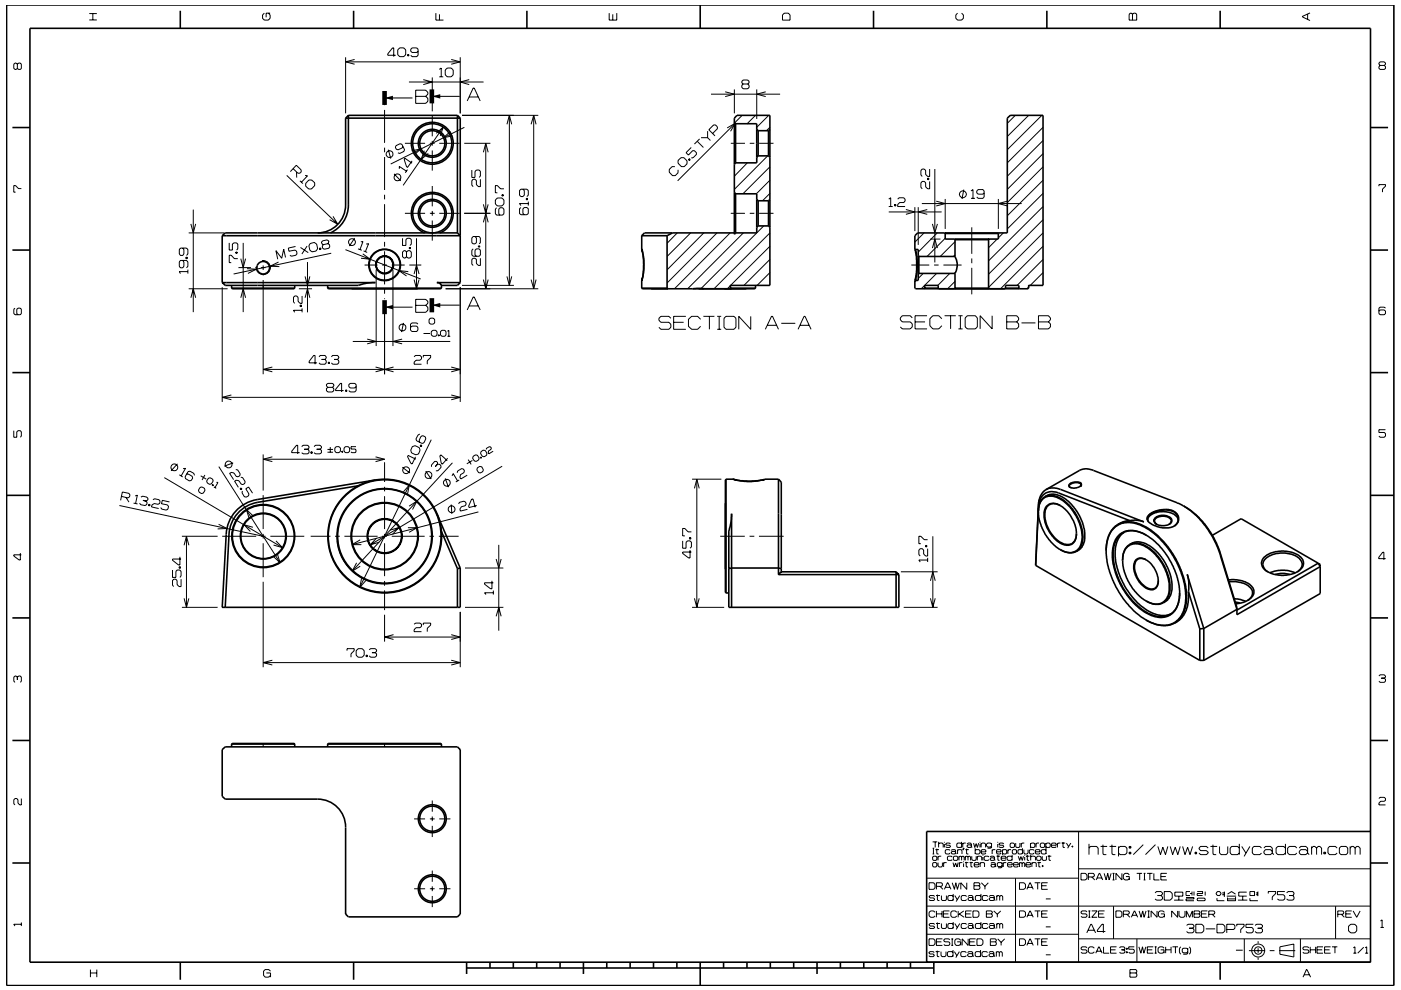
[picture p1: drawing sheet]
<svg xmlns="http://www.w3.org/2000/svg" width="297mm" height="210mm" viewBox="0 0 297 210" stroke-linecap="round" stroke-linejoin="round" font-family="sans-serif">
<g fill="none" stroke="#000" stroke-width=".21">
<path d="M3.7 13.6l-.3-.2h-.2l-.3 .2v.9l.3 .2 .5-.2M3.7 13.6l.2-.2h.4l.2 .2v.9l-.2 .2h-.4l-.2-.2M3.7 13.6v.9M18.9 4.2h1.6M18.9 2.9h1.6M19.7 2.9v1.3M56 2.8l-.3 .4v.7l.3 .4h.9l.4-.4v-.7l-.4-.4M57.3 2.8h-.9v.9M73.3 12.1v11.9M73.3 13.1h24.3M75.2 12.6l-1.9 .5 1.9 .5M83.9 11.7h-1.7v-.3l1-1.2h.3v1.8"/>
<path d="M84.7 10.2h.9l.4 .4v1l-.4 .4h-.9l-.4-.4v-1zM86.4 11.6h.3v.2h-.3zM86.6 11.6v.2M86.7 17.4h15.8M88.1 19.1h2.2l.4 .5v.4l-.4 .4 .4 .5v.6l-.4 .4h-2.2zM88.6 10.9l-.2 .2h-1l-.3-.2v-.4l.3-.3h1l.2 .3v1.2l-.2 .3h-1l-.3-.3M89.7 16.9l1.9 .5-1.9 .5M91.7 16.4v7.2M92.4 2.8v1.5h1.6M93.1 14.7l.5-.3v1.9M93.1 16.3h.9M93.2 3v1.3"/>
<path d="M94.4 14.8l.4-.4h.9l.4 .4v1.1l-.4 .4h-.9l-.4-.4zM95.7 12.6l1.9 .5-1.9 .5M97.6 12.1v11.9M99.5 16.9l-1.9 .5 1.9 .5M129.2 2.8v1.5h1.6v-1.5M129.9 3v1.3M150.7 20h14.7M153.8 19.5l1.9 .5-1.9 .5M155.7 19v5M157.6 17.8l-.3-.2v-.3l.3-.3h.9l.3 .3v.3l-.3 .2M157.6 17.8l-.3 .3v.4l.3 .3h.9l.3-.3v-.4l-.3-.3M157.6 17.8h.9"/>
<path d="M160.4 19v6.2M162.3 19.5l-1.9 .5 1.9 .5M166.3 2.8h.8l.4 .4v1.1h-1.6v-1.1zM203 2.8l-.4 .4v.7l.4 .4h.9l.4-.4v-.7l-.4-.4M239.6 2.8h.3l.2 .2 .3-.2h.3l.3 .2v1.3h-1.6v-1.3zM240.1 3v1.3M277.2 3v1.1M277.7 2.7l-1.6 .8v.1l1.6 .8M292.6 13.9l-.2-.3v-.2l.2-.3h.9l.2 .3v.2l-.2 .3M292.6 13.9l-.2 .2v.4l.2 .2h.9l.2-.2v-.4l-.2-.2M292.6 13.9h.9M60.8 37.2l10.8 10.4"/>
<path d="M62.1 35.8l1.1 .9h.4l.3-.3-.1-.4-1-.9-1.2 1.3M62.9 36.5v1.2M63.6 38.4l.6 .5M64.7 37.2l.5 .1-1.3 1.3M65.5 38.2h.6l.6 .6v.6l-.7 .7h-.6l-.6-.6v-.6zM81.5 20.2v.1M81.5 21.3v1M81.5 23.3v7M81.5 31.3v1M81.5 33.3v7M81.5 20.8h6M82.3 31.7l.5 1.9"/>
<path d="M83.6 36.9l1.4 1.5M84.7 35.8v-.5l1.5 1M85.4 31l-.1 .4-.9 .4-.4-.1-.2-.4 .1-.4 .9-.4 .4 .1 .6 1.1-.2 .4-.9 .4-.3-.1M85.9 30.4h4.2M86.4 36l-.5 .7M87.3 32l1.9-.4-1.4 1.3M87.4 34.1l-1 1.4-.2-.2-.5-1.5 .1-.2 1.6 1M88.1 20.4h2.2M90 32l-.7 1.8 1.5-1.3M91.1 30.4h1.1M91.6 20.4h5.9M91.7 24.6v4.3"/>
<path d="M91.7 29.9v1M91.7 31.9v4.3M91.7 39.5v4.3M92.5 28.3l1.5-1.3-.7 1.8M93.1 30.4h4.3M94 27l-8.5 12.3M95.5 27.9l-1.5 1.3 2-.4M98 24.5h16.1M98.4 30.4h5.6M98.5 27l-15.7 7.8M99.1 21.4l1.2-2.7h.2l1.3 2.7M99.5 20.6h1.9"/>
<path d="M100 36.1v1.5h.7v-1.2l.3-.3h.6l.3 .3v.9l-.3 .3M101.9 38v1.6h-.5l-.4-.4v-.9l-.3-.3h-.4l-.3 .3v1l.3 .3M102.5 32.3l.5-1.9 .5 1.9M103 30.4v30.8M107.5 26.4l.5-1.9 .5 1.9M108 24.5v36M112.6 26.4l.6-1.9 .5 1.9M113.2 24.5v36.7M143.1 35.3h-.6l-.6 .6v.6l.7 .7h.6l.6-.5v-.7M143.8 34l.6-.6h.6l.7 .7v.6l-.6 .6h-.6l-.7-.7zM146 33.7l.3 .2M146.2 33.7l.1 .2-.1 .2-.2-.2z"/>
<path d="M146.6 31.3l-1.1 1.1 .5 .5 .9-.9h.3l.5 .4v.4l-.8 .7h-.3M147.8 30l1.3 1.3M148.3 29.5l-1.1 1.1M148.6 29.2h1.4M150 27.8v1.4M150 29.2l.6 .6M151.1 28.3l1-1v-.4l-.4-.4h-.4l-1 1 1.3 1.3M154.2 27.1l1.7-.9-1 1.7M154.9 30.4h3M155.9 26.2l-12.2 12.1M157.3 24.5l-1.5 1.5M158.5 34.5l-2.8 2.9"/>
<path d="M159 30.4h.9M160.2 24.5l-1.8 1.7M160.9 30.4h3.1M162.8 33.1l-7.1 7.1M163 24.5l-2.6 2.5M163.2 35.4l-5.7 5.7M163.2 27l-.7 .7M163.2 38.2l-2.8 2.9M196.7 37.8h.2v.3h-.2zM196.7 38h.2M197.1 38.5v1.5h-.4l-.4-.4v-.8l-.3-.3h-.5l-.3 .3v1l.3 .2M197.1 35.9v1.5h-.4l-.4-.4v-.9l-.3-.2h-.5l-.3 .2v1l.3 .3"/>
<path d="M198.2 35.8v19.9M215.3 24.5l-1.7 1.7M218.1 24.5l-4.5 4.4M220.9 24.5l-7.3 7.2M221.1 38.2l-7.5 7.6M221.1 35.4l-7.5 7.6M221.1 32.6l-7.5 7.6M221.1 29.8l-7.5 7.6M221.1 27l-7.5 7.5M292.4 39.5v-.3h1.3v.3l-.6 .6v.7M4.5 40h-.6l-.6-.6h-.4v1.4h.4M38.7 55.2l.3 .3v1l-.3 .3h-.4l-.3-.3v-1l.3-.3h1.2l.3 .3v1l-.3 .3"/>
<path d="M38.7 52.6l.3 .3v1l-.3 .3h-.4l-.3-.3v-1l.3-.3h1.2l.3 .3v1l-.3 .3M39.4 54.6h.3v.3h-.3zM39.4 54.7h.3M39.8 57.6h-1.8l.3 .4M39.8 57.2v.8M40 49.4h7.5M40.5 47.5l.5 1.9 .5-1.9M41 44.4v21.8M48.6 51.5v1.5h.7v-1.2l.3-.3h.6l.2 .3v1l-.2 .2M50 53.5h.3v.2h-.3zM50 53.6h.3M50.4 54.9h-.7l-.7-.8h-.4v1.6h.4"/>
<path d="M50.5 56.8h2.7M51.1 54.9l.5 1.9 .5-1.9M51.6 51.5v14.7M52.4 57l1.9 .1-1.7 .9M54.2 56.8h.1M55.3 56.8h1M55.6 55.3a1.48 1.48 0 0 1 1.7 1.4 1.48 1.48 0 0 1-1.6 1.6 1.48 1.48 0 0 1-1.3-1.8M55.8 59.4v20M55.8 55.2v.1M55.8 56.3v1M55.8 58.3v.1M57.3 56.8h.1"/>
<path d="M59.1 55.6l-1.8 .9 1.9 .1M60.5 54.6l-.3-1.8-.5 2-1.2-1.6 .4 1.8M62.7 52.3l-1.6 .3 .2 .7 1.2-.3 .4 .2 .1 .6-.3 .3-.9 .2-.3-.2M63.7 52.5l1.7 1.1M64.7 58.6l.5 1.9 .5-1.9M65.1 52.2l-1.1 1.7M65.2 55.6v10.6M65.8 51.6l.8-.2 .5 .4 .3 .9-.4 .5-.8 .2-.5-.3-.2-1zM67.7 52.7l.3-.1 .1 .3h-.3zM67.9 52.6v.3M69.5 51.7l.2-.4v-.2l-.4-.2-.9 .2-.2 .3v.3l.3 .2M69.5 51.7l-1 .2"/>
<path d="M69.5 51.7l.3 .2 .1 .4-.2 .4-1 .2-.3-.2-.1-.5 .2-.3M70.2 53.7l-20.7 4.4M70.6 45.9l1 1.7-1.7-1M73.2 53l16 6.2M75.2 50.5l-1.1 1.7M75.3 51.6h.1M75.9 52.8l.8 .3M76.5 51.3l.5-.1-.7 1.7M76.9 53.8l1.6 1.2-2-.2M77.1 53.2l.7 .3M77.3 56.2h2.8M77.6 51.8l.5-.1-.6 1.7"/>
<path d="M79.8 57.2v16.2M81 56.2h1M81.5 41.3v1M81.5 43.3v7M81.5 51.3v1M81.5 53.3v7M83.1 56.2h2.7M83.3 57.2v16.2M85.3 50.5v1.6h.8v-1.3l.3-.3h.5l.3 .3v1l-.3 .3M85.9 45.2h4.2M86.2 53.5l-.3-.3h-.3l-.3 .3v.9l.3 .3h.3l.3-.3M86.2 53.5l.3-.3h.4l.3 .3v.9l-.3 .3h-.4l-.3-.3"/>
<path d="M86.2 53.5v.9M86.6 57.6l-2-.2 1.6 1.1M86.8 52.5h.2v.2h-.2zM86.8 52.6h.2M86.8 56.2h2.5M87.8 58.1l.5-1.9 .6 1.9M87.8 59.3l.5 1.9 .6-1.9M88.3 50.5v10.7M91.1 45.2h1.1M91.7 44.7v1.1M91.7 46.8v4.2M93.1 45.2h4.3"/>
<path d="M98.4 45.2h5.6M100.3 52.8l-.3 .3v1l.3 .3h1.3l.3-.3v-1l-.3-.3h-.6l-.3 .3v1l.3 .3M100.7 50.2l.3 .3v1l-.3 .2h-.4l-.3-.2v-1l.3-.3h1.3l.2 .3v1l-.2 .2M101.4 52.2h.3v.2h-.3zM101.4 52.3h.3M101.9 54.8v1.5h-.5l-.4-.4v-.9l-.3-.2h-.4l-.3 .2v1l.3 .3M102.5 43.3l.5 1.9 .5-1.9M102.5 59.3l.5 1.9 .5-1.9M102.5 47.2l.5-1.9 .5 1.9M105 42.4l.5-.4h.9l.4 .4v.9l-.4 .4h-.9l-.5-.4zM105.3 44.1l-.3 .3v.9l.3 .3h1.2l.3-.3v-.9l-.3-.3h-.5l-.3 .3v.9l.3 .3M106.4 41.3h.3v.3h-.3z"/>
<path d="M106.4 41.4h.3M106.8 40h-.7l-.6-.6h-.5v1.5h.5M107.5 58.6l.5 1.9 .5-1.9M110.4 44l-.2 .3v1l.2 .2h1.3l.3-.2v-1l-.3-.3h-.5l-.3 .3v1l.3 .2M110.9 40.1l.3 .3v1l-.3 .3h-.5l-.2-.3v-1l.2-.3h1.3l.3 .3v1l-.3 .3M111.6 42.1h.2v.3h-.2zM111.6 42.2h.2M112 42.8v.8M112 43.2h-1.8l.2 .4M112.6 59.3l.6 1.9 .5-1.9M143.6 49.4l-2.2 2.2M146.4 49.4l-5 5"/>
<path d="M149.2 49.4l-7.8 7.8M152 49.4l-10.6 10.6M154.8 49.4l-11.8 11.8M154.9 45.2h3M157.6 49.4l-11.8 11.8M159 45.2h.9M160.9 45.2h3.1M161.9 47.9l-13.2 13.3M163.2 57.8l-2.7 2.7M163.2 55l-5.5 5.5M163.2 41l-1.5 1.6M163.2 52.2l-8.3 8.3"/>
<path d="M163.2 49.4l-11.8 11.8M188.4 45h11.2M188.4 42.2l.4-.3v1.9M188.4 43.8h.9M189.7 43.4h.2v.3h-.2zM189.8 43.4v.3M190.3 42.2l.3-.3h1l.3 .3v.5l-.3 .3h-.8l-.5 .4v.4h1.6M192.1 44.4l1.9 .5-1.9 .6M193.2 56.2h3.8M194 43.9v5.1M194.3 59.5l-.3 .3M194.7 43.9v8"/>
<path d="M195.4 43.2h21.2M195.7 58l-1 1.1M195.9 49.4l-1.9 1.9M196.6 44.4l-1.9 .6 1.9 .5M197.2 50.7h2.2M197.7 52.6l.5-1.9 .6 1.9M197.7 47.5l.5 1.9 .6-1.9M198 56.2h1M198.5 42.7l1.9 .5-1.9 .5M198.6 58l-3.3 3.2M198.7 49.4l-4 4.1M200 56.2h3.9"/>
<path d="M200.4 50.5l-3.8 3.9M200.4 42.2v6.3M201.4 58l-2.6 2.5M202.5 59.7l-1.6 1.5M202.5 54.1l-.4 .3M202.5 51.3l-3.2 3.1M204.3 40.2l-.3 2M205.9 40.5l.4-.3v1.9M205.9 42.1h.8M206 48.2v5.6M206 54.8v1M206 56.8v5.6"/>
<path d="M208.7 40.9l-.3 .3h-1l-.3-.3v-.4l.3-.3h1l.3 .3v1.3l-.3 .3h-1l-.3-.3M211.4 50.7l-1.8 1.8M211.7 42.2v6.3M212.7 49.4l-1 1.1M213.6 42.7l-1.9 .5 1.9 .5M221.1 57.8l-2.7 2.7M221.1 55l-5.5 5.5M221.1 43.8l-11.5 11.5M221.1 41l-7.5 7.6M221.1 52.2l-9 9M221.1 49.4l-11.5 11.6M221.1 46.6l-11.5 11.6"/>
<path d="M3.2 65.4l-.3 .2v.9l.3 .3h1.1l.2-.3v-.9l-.2-.2h-.5l-.2 .2v.9l.2 .3M40 61.2h8.3M40.5 63.2l.5-1.9 .5 1.9M47.1 60.9v24.4M51.1 63.2l.5-1.9 .5 1.9M55.8 78.4h41.8M57.7 77.8l-1.9 .6 1.9 .5M63.4 61.2h2.8M63.6 64.7h.3v.3h-.3zM63.6 64.9h.3M64 65.8h-1.8l.3 .4M64 62.8v1.5h-.4l-.4-.4v-.8l-.3-.3h-.4l-.3 .3v.9l.3 .3"/>
<path d="M64 65.4v.8M64.7 63.2l.5-2 .5 2M67.2 77h-1.7v-.3l1-1.3h.3v1.9M67.6 75.7l.3-.3h1l.3 .3-.3 .5M68.2 76.2h.7M68.9 76.2l.3 .3v.5l-.3 .3h-1l-.3-.3M69.6 76.8h.2v.3h-.2zM69.7 76.8v.3M70.3 75.7l.2-.3h1l.3 .3v.2l-.3 .3M70.8 76.2h.7M71.5 76.2l.3 .3v.5l-.3 .3h-1l-.2-.3M74.8 72.4h20.7"/>
<path d="M77.8 71.9l1.9 .5-1.9 .5M79.6 77.9l1.9 .5-1.9 .5M81.5 61.3v1M81.5 63.3v.2M81.5 64.4v15M81.5 65.1h6M83.4 77.8l-1.9 .6 1.9 .5M85.3 71.9l-2 .5 2 .5M85.6 68.5l-.5 1.9M85.7 70.1h-.1M87.8 75.7l.3-.3h1l.3 .3v.4l-.3 .3h-.9l-.4 .4v.5h1.6M88.1 63.5h2.2l.4 .4v.4l-.4 .5 .4 .4v.6l-.4 .4h-2.2z"/>
<path d="M88.1 64.8h2.2M88.6 68.7l-.2-.2h-1.1l-.3 .2v1.3l.3 .3h1.1l.2-.3v-.5l-.2-.3h-1.1l-.3 .3M89.7 75.8v-.4h1.6v.4l-.7 .7v.8M89.8 70.7h1.4M91 67.8l.3-.3h.6l.3 .3v.7l-.3 .2h-.6l-.3-.2zM91.4 70.4l.4-.3h.6l.3 .3v.6l-.3 .3h-.6l-.4-.3zM91.6 64.7h5.9M92.9 71h.2v.2h-.2zM93 71v.2M93.7 70.1h.6l.3 .3v.6l-.3 .3h-.6l-.3-.3v-.6zM94.5 61.2h19.6M94.9 71.3h.6"/>
<path d="M94.9 70.3l.3-.2v1.2M95.7 77.9l1.9 .5-1.9 .5M97.6 60.9v24.4M98 60.5h11M99.1 65.7l1.2-2.7h.2l1.3 2.7M99.5 64.9h1.9M142.2 67.5l-.4-.4h-1.7l-.4 .4v.4l.4 .5h1.7l.4 .4v.6l-.4 .4h-1.7l-.4-.4M142.8 68.4h2.1M145.4 67.1h-2.6v2.7h2.6M148.1 61.2h.1M148.5 67.7l-.6-.6h-1.3l-.6 .6v1.5l.6 .6h1.3l.6-.6M149.1 67.1h2.4"/>
<path d="M150.4 67.1v2.7M152.1 67.1h.8M152.1 69.8h.8M152.5 67.1v2.7M153.5 67.5l.4-.4h1.7l.4 .4v1.9l-.4 .4h-1.7l-.4-.4zM154.9 60.6l-.7 .6M159.2 67.1v2.7l-2.6-2.7v2.7M162.3 69.8l1.3-2.7h.2l1.3 2.7M162.7 69h1.9M165.6 68.6h3M169.2 69.8l1.3-2.7h.2l1.3 2.7M169.6 69h1.9"/>
<path d="M193.4 67.4l-.4-.4h-1.7l-.4 .4v.4l.4 .5h1.7l.4 .4v.6l-.4 .5h-1.7l-.4-.5M194 68.3h2.1M196.6 67h-2.6v2.8h2.6M199.7 67.6l-.7-.6h-1.2l-.7 .6v1.5l.7 .7h1.2l.7-.7M200.3 67h2.3M201.5 67v2.8M203.2 67h.9M203.2 69.8h.9M203.6 67v2.8M204.6 67.4l.5-.4h1.7l.4 .4v1.9l-.4 .5h-1.7l-.5-.5zM210.4 67v2.8l-2.6-2.8v2.8M213.4 67h2.2l.4 .4v.4l-.4 .5 .4 .4v.6l-.4 .5h-2.2z"/>
<path d="M213.4 68.3h2.2M216.6 68.5h2.9M218.1 60.9l-.4 .3M220.2 67h2.1l.4 .4v.4l-.4 .5 .4 .4v.6l-.4 .5h-2.1zM220.2 68.3h2.1M293.7 65.4l-.2-.3h-.9l-.2 .3v1.1l.2 .3h.9l.2-.3v-.5l-.2-.3h-.9l-.2 .3M2.9 91.3v1.4h.7v-1.1l.2-.3h.5l.2 .3v.9l-.2 .2M37.6 98.4l-1.3 1.5M38.8 99.4l.5-.1-.9 1.7M46.4 99l13 20.4M47.1 84.3h50.5M49.1 83.8l-2 .5 2 .5"/>
<path d="M49.4 98.2l-1.9 .7M50 99.6h.4l.5 .9-.1 .4-.3 .2-.4-.1-.5-.7-.5-.1-.4 .2 .8 1.3M55.8 96.4v7.6M55.8 97.4h25.7M57.7 96.9l-1.9 .5 1.9 .5M63.5 96h-1.7v-.3l1.1-1.3h.2v1.9M64 94.7l.3-.3h.9l.3 .3v.3l-.3 .3M64.5 95.3h.7M65.2 95.3l.3 .2v.5l-.3 .3h-.9l-.3-.3M65.9 95.8h.3v.3h-.3zM66 95.8v.3M66.6 94.7l.3-.3h1l.3 .3v.3l-.3 .3"/>
<path d="M67.1 95.3h.8M67.9 95.3l.3 .2v.5l-.3 .3h-1l-.3-.3M69.4 95.3h1.2M69.4 95.9h1.2M69.5 82.2l-.3-.3v-.3l.3-.3h1l.3 .3v.3l-.3 .3M69.5 82.2l-.3 .2v.4l.3 .3h1l.3-.3v-.4l-.3-.2M69.5 82.2h1M70 94.8v1.1M71 95l.3-.3h.6l.3 .3v.7l-.3 .3h-.6l-.3-.3zM72.5 95.7h.1v.2h-.1zM72.6 95.7v.2M72.9 82.8h-1.7v-.2l1-1.3h.2v1.8"/>
<path d="M72.9 95l.3-.3h.6l.3 .3v.7l-.3 .3h-.6l-.3-.3zM73.3 82.7h.2v.3h-.2zM73.4 82.7v.3M75.5 94.7h-1.1v.5h.9l.2 .2v.4l-.2 .2h-.7l-.2-.2M75.5 82l-.3 .3h-1l-.2-.3v-.4l.2-.3h1l.3 .3v1.2l-.3 .3h-1l-.2-.3M79.6 96.9l1.9 .5-1.9 .5M81.5 98v4.2M85.3 99.1l1.6 1.2M87.4 94.7l.6-.2 .9 .5 .2 .5-.4 .8-.6 .2-.9-.4-.1-.6zM88.1 96.9l-.7 1.5-.3-.1-.7-1.4 .1-.3 1.7 .8M89 92.1l-.4 .1-.4 .9 .1 .4 1.2 .6 .4-.2 .4-.9-.1-.3-.5-.3-.4 .1-.4 .9 .1 .4M89.1 94.5l.3 .1"/>
<path d="M89.2 94.4l.2 .1-.1 .2-.2-.1zM90.3 99.9l1.1 1.7M91.4 93.3l-15.1 31.3M92.8 98.5v-.4l-.3-.2h-.3l-.7 .7v.4M92.8 98.5l-.5 .5M92.8 98.5h.4l.3 .2v.4l-.7 .8h-.4M94.9 97.2l-1.1 1.3-.2-.2-.3-1.6 .2-.2 1.3 1.2M95.7 83.8l1.9 .5-1.9 .5M95.9 98.2l-21.2 23M99.3 97.5l.6 1M100.2 97.7l-1.2 .7M100.3 96.8l.5-.3 .4 .1 .4 .5-.1 .5-.5 .3-.4-.1-.4-.6z"/>
<path d="M101.2 99.2l.5-.3 .4 .1 .4 .6-.1 .4-.5 .3-.4-.1-.4-.6zM101.8 97l.2-.1 .1 .2-.2 .1zM101.9 97l.1 .1M102 95.8l.5-.3 .4 .1 .3 .6v.4l-.5 .3-.5-.1-.3-.6zM103.1 95.3l.1-.2 .6-.4 .2 .1 .2 .2-.1 .3-.5 .3-.1 .4 .1 .3 1-.6M106.5 98.9l-28 16.7M293.7 91.1h-1.3v.6h1.1l.2 .3v.5l-.2 .2h-.9l-.2-.2M4.3 117.3v1.5h-.2l-1.2-.9v-.2h1.6M25.3 107.2l30.5 6.5M25.7 105.3l1.4 .3 .4-.2 .1-.5-.3-.3-1.4-.3-.3 1.8M26.7 105.5l.6 1M28.3 106.7l.9 .2"/>
<path d="M28.7 105.2l.4-.2-.4 1.8M29.9 105.4l.3-.2 1 .2 .2 .4-.4 .5M30.3 106.1l.7 .2M31 106.3l.2 .3-.1 .4-.3 .2-1-.1-.2-.4M31.5 107h.3l-.1 .3-.2-.1zM31.7 107l-.1 .3M32.4 106l.4-.2 .9 .2 .2 .3v.5l-.4 .2-.8-.2-.5 .3-.1 .4 1.5 .4M34.8 101.3l25.1 14.9M35.9 106.5l-1.5-.4-.2 .7 1.3 .3 .2 .3-.1 .6-.3 .2-1-.2-.2-.4M38 100.7l.7 .5M38.1 118.1v1.7h-.3l-1.2-1v-.2h1.8M38.6 113.7h7.5"/>
<path d="M39 115.7l.5-2 .5 2M39.5 100.6l.4-.1 .9 .5 .1 .4-.3 .5-.4 .1-.9-.5-.1-.4 .7-1.1 .4-.1 .8 .5 .1 .4M39.5 113.7v15.1M42.4 103.4l.4-.1 .5 .3 .2 .4-.4 .6-.4 .1-.5-.3-.1-.4zM42.5 100.9l1.2 .7M43.4 100.7l-.6 1.1M44.2 101.4l.4-.1 .5 .3 .1 .4-.4 .6-.4 .1-.5-.3-.1-.4zM45.1 102.8l.2 .1-.2 .1-.1-.1zM45.2 102.8l-.1 .2M45.3 103.2l.5 .4M45.9 102.3h.3l-.6 1.1M46.4 111.2l1.7 .9-2 .1"/>
<path d="M47.1 113.7h7.2M50.9 103.6l.2-.1 .2 .2-.2 .2zM51.1 101.2l.3 .1 .6 .8-.1 .4-.4 .3-.4-.1-.4-.7-.6-.2-.4 .3 .8 1.3M51.2 103.6l-.2 .2M51.4 104.1l-.1 .4 .5 .9h.4l.5-.3 .1-.3-.7-1.1 .6-.4 .8 1.3M53.6 111.8l-1.9-.5 1.4 1.4M53.7 109.4l-1.5-1.3 .6 1.9M55.3 113.7h1M55.8 105v7.2M55.8 113.2v1M55.8 115.2v7.2M57.3 113.7h7.2"/>
<path d="M58.5 114.7l1.4 1.5-1.9-.6M58.8 117.5l.6 1.9-1.4-1.4M65.9 113.7h4.2M71 113.7h1M71.5 114.7a9.9 9.9 0 0 0 3.9 7M73 113.7h7.1M75.6 119.4l-.9 1.8 1.7-1.1M76.4 114.5l-1.8 1h2M79.8 114.1l-1.3 1.5 1.9-.6M81 113.7h1M81.5 103.2v1M81.5 105.2v7"/>
<path d="M81.5 113.2v1M81.5 115.2v7M82.7 112.4l1.9-.5-1.4 1.4M83.1 113.7h6.9M85.5 104.3l1.3-1.4-.4 1.9M86.5 111.9h1.9l-1.7 1M86.7 107.4l1.7-1.1-.9 1.8M91.1 113.7h.9M93 113.7h4.2M94.4 101.5l.7 1.8M95.7 107l.1 2M95.8 100.9l.3-.5 .9 1.6"/>
<path d="M96.9 100.3l.1-.4 .9-.5 .4 .1 .2 .3-.1 .4-.7 .5-.2 .6 .2 .3 1.4-.8M97.2 106.9l.2-.4 1-.2 .3 .2 .1 .4-.2 .4-.8 .2-.3 .5 .1 .4 1.5-.4M97.4 101.8l-.8 .4M101.1 107.2l-1.7 .5v-.3l.6-1.5 .3-.1 .5 1.8M101.4 108.6l-26.8 6.9M105.2 118.6l.5 1.9 .6-1.9M105.7 115.6v18.2M144.7 114.7v1.6h.8v-1.3l.3-.3h.5l.3 .3v1l-.3 .3M146.2 114h.3v.3h-.3zM146.2 114.2h.3M146.3 116.7v1.7h-.3l-1.3-1v-.3h1.9M146.6 112.8h-.7l-.7-.7h-.5v1.6h.5"/>
<path d="M146.7 101.6h6.2M147.2 103.6l.5-2 .5 2M147.7 101.6v27.2M152.7 113.7h5.2M158.9 113.7h1M160.9 113.7h5.3M196.3 115.7h.2v.3h-.2zM196.3 115.9h.2M196.7 114.5h-.7l-.8-.8h-.4v1.6h.4M196.7 118.8h-1.9l.3 .4M196.7 116.4v1.5h-.4l-.5-.4v-.8l-.3-.3h-.4l-.3 .3v.9l.3 .3M196.7 118.3v.9"/>
<path d="M197.8 113.7v15.1M293.8 118.5h-1.5v-.3l.9-1.1h.2v1.6M36.6 120.9v1.6h.7v-1.3l.2-.3h.6l.3 .3v1l-.3 .3M38 120.2h.3v.3h-.3zM38 120.4h.3M38.4 122.8v1.6h-.4l-.5-.4v-.9l-.2-.3h-.5l-.2 .3v1l.2 .3M38.6 128.8h7.5M39 126.9l.5 1.9 .5-1.9M55.8 123.4v18.1M73.6 138v-.4h1.5v.4l-.7 .7v.7M75.5 138l.4-.4h.9l.4 .4v1l-.4 .4h-.9l-.4-.4zM76.7 122.6l-.4 2 1.3-1.5"/>
<path d="M77.6 139h.3v.3h-.3zM77.7 139v.3M78.3 137.8l.3-.2h.9l.3 .2v.3l-.3 .3M78.9 138.4h.6M79.5 138.4l.3 .3v.4l-.3 .3h-.9l-.3-.3M81.5 135.1h16.1M81.5 130.4v5.7M81.5 123.2v1M81.5 125.2v4.2M83.4 134.6l-1.9 .5 1.9 .5M87.8 132.4l.3-.2h1l.3 .2v.4l-.3 .3h-.9l-.4 .5v.4h1.6M89.7 132.6v-.4h1.6v.4l-.7 .7v.7"/>
<path d="M95.7 134.6l1.9 .5-1.9 .5M97.6 129.8v11.7M98.6 128.8h8.1M98.6 120.5h8.1M104.3 123.2v1.7h-.3l-1.3-1v-.3h1.9M104.6 125.7h-1.9l.3 .4M104.6 125.3v.8M105.2 130.7l.5-1.9 .6 1.9M146.7 128.8h6.8M147.2 126.9l.5 1.9 .5-1.9M191 121.3h7.8M191.6 128.8h7.2"/>
<path d="M197.3 126.9l.5 1.9 .5-1.9M197.3 123.2l.5-1.9 .5 1.9M3.7 143.6l-.3-.2h-.2l-.3 .2v.9l.3 .2M3.7 143.6l.2-.2h.4l.2 .2v.9l-.2 .2M3.7 143.6v.6M55.8 140.5h41.8M55.8 157.6v.8M57.7 140l-1.9 .5 1.9 .5M81.5 157.6v.8M95.7 140l1.9 .5-1.9 .6M292.4 143.4l.2-.3h.9l.2 .3v.2l-.2 .2M292.9 143.8h.6"/>
<path d="M293.5 143.8l.2 .3v.4l-.2 .2h-.9l-.2-.2M4.5 169.4v1.3h-.3l-.4-.4v-.7l-.2-.2h-.4l-.3 .2v.9l.3 .2M87.8 173.7h2.3M91.1 173.7h1.1M91.7 169.8v2.4M91.7 173.2v1M91.7 175.2v2.3M93.1 173.7h2.4M197.7 178.6h1M197.7 179.9h.4M197.9 179.9v1.2M198.3 178.6v1.1"/>
<path d="M198.6 180v1.1h.4M199 179l.2-.2h.6l.2 .2v.7M199 178.6v1.1M200.2 178.6v.1M200.2 179v.7M201.5 179l-.2-.2h-.6l-.2 .3 .2 .2h.6l.2 .3-.2 .1h-.6l-.2-.1M203.9 179l-.2-.2h-.7l-.1 .2v.6l.1 .1h.7l.2-.1M203.9 178.6v1.1M204.1 178.8v.9M204.2 179.9h.2l-.2 .4zM204.3 179.9l-.1 .4M204.8 178.8h-.5l-.2 .2"/>
<path d="M204.9 180v1.1h.4M205 179l.2-.2h.6l.2 .2v.6M206 179.4l-.2-.2h-.6l-.2 .2 .2 .3h.6l.2-.1M206 179.6l.1 .1M206.4 178.8l.3 .9 .3-.8 .2 .8 .3-.9M206.8 179.9v1.2M207.8 178.6v.1M207.8 179v.7M208 179l.2-.2h.5l.3 .2v.7M208 178.8v.9M210.2 179l-.2-.2h-.6l-.2 .2v.4l.2 .3h.6l.2-.3M210.2 178.8v.9l-.2 .2h-.6"/>
<path d="M211.5 178.6v.1M211.5 179v.7M212.8 179l-.2-.2h-.6l-.2 .3 .2 .2h.6l.2 .3-.2 .1h-.6l-.2-.1M214.3 178.8h.6l.2 .2v.6l-.2 .1h-.6l-.1-.1v-.6zM215.3 178.8v.8l.2 .1h.6l.1-.1v-.8M216.5 178.8v.9M216.8 179.9v1.2M217.2 178.8h-.5l-.2 .2M218.5 179l.2-.2h.5l.2 .2v.6l-.2 .1h-.5l-.2-.1M218.5 178.8v1.1M219.7 178.8v.9M220.3 178.8h-.5l-.1 .2"/>
<path d="M220.6 179l.2-.2h.5l.2 .2v.6l-.2 .1h-.5l-.2-.1zM221.7 179l.3-.2h.5l.2 .2v.6l-.2 .1h-.5l-.3-.1M221.7 178.8v1.1M221.8 179.9v1.2M222.9 179.3h1l-.1-.5h-.7l-.2 .2v.6l.2 .1h.7l.1-.1M224.2 178.8v.9M224.8 178.8h-.4l-.2 .2M225.1 178.8h.7M225.4 178.6v1.1h.4M226.1 178.8l.5 .8M227 178.8l-.6 1.1M227.3 179.4h.2v.3h-.2z"/>
<path d="M227.4 179.4v.3M228.7 176.4v27.7M230.9 179.9l.3-.4h1.3l.3 .4v1.4M230.9 179v2.3M233.3 179.5h1.4M233.8 179.2v1.9l.2 .2h.6M235.2 179.5h1.4M235.8 179.2v1.9l.2 .2h.5M237.1 179.9l.4-.4h1l.4 .4v1l-.4 .4h-1l-.4-.4M237.1 179.5v2.1M239.4 179.5h.4v.4h-.4zM239.6 179.5v.4"/>
<path d="M242.4 179.2l-2.1 2.1M245 179.2l-2.1 2.1M245.5 179.5l.5 1.8 .5-1.6 .6 1.6 .5-1.8M248.1 179.5l.5 1.8 .6-1.6 .5 1.6 .5-1.8M250.7 179.5l.5 1.8 .6-1.6 .5 1.6 .6-1.8M256.2 179.9l-.4-.4h-1.2l-.4 .4 .4 .5h1.2l.4 .5-.4 .4h-1.2l-.4-.4M256.6 179.5h1.5M257.2 179.2v1.9l.1 .2h.6M258.6 179.5v1.4l.3 .4h1.1l.3-.4v-1.4M262.8 179.9l-.4-.4h-1.2l-.4 .4v1l.4 .4h1.2l.4-.4M262.8 179v2.3M263.3 179.5l.9 1.4"/>
<path d="M265 179.5l-1.2 2.1M267.5 179.9l-.4-.4h-1.2l-.4 .4v1l.4 .4h1.2l.4-.4M268 179.9l.3-.4h1.1l.3 .4v1M272.5 179.9l-.3-.4h-1.3l-.3 .4v1l.3 .4h1.3l.3-.4M272.5 179v2.3M274.9 179.9l-.3-.4h-1.2l-.4 .4v1l.4 .4h1.2l.3-.4M275.5 179.9l.3-.4h1.1l.3 .4v1M278.1 179.9l.3-.4h.4l.3 .4M278.1 179.5v1.8M279.1 179.9l.4-.4h.3l.4 .4v1.4M279.1 179.9v1.4M283.5 179.9l-.4-.4h-1.2l-.3 .4v1l.3 .4h1.2l.4-.4"/>
<path d="M284.3 179.5h1.1l.3 .4v1l-.3 .4h-1.1l-.3-.4v-1zM286.3 179.9l.3-.4h.3l.4 .4M286.3 179.5v1.8M287.3 179.9l.4-.4h.3l.4 .4v1.4M287.3 179.9v1.4M292.4 169.4l.2-.3h.9l.2 .3v.3l-.2 .3h-.8l-.3 .3v.4h1.3M4.5 195.7v.7M4.5 196h-1.6l.3 .4M87.8 188.5h2.3M91.1 188.5h1.1M91.7 184.7v2.3M91.7 188v1"/>
<path d="M91.7 190v2.4M93.1 188.5h2.4M196.5 198.2h32.2M196.5 192.2h94.1M196.6 186.3h32.1M197 199.1h.9l.3 .4v.7l-.3 .3h-.9zM197 187.2h.9l.3 .4v.7l-.3 .3h-.9zM197.7 181.1h.4M197.7 181.8l.2-.2h.6l.1 .2v.5l-.1 .2h-.6l-.2-.2zM197.7 183.1l.2-.1h.6l.1 .1v.6l-.1 .2h-.6l-.2-.2zM198.2 190.2l-.2-.3h-.8l-.2 .3 .2 .3h.8l.2 .3-.2 .2h-.8l-.2-.2M198.2 196.1l-.2-.2h-.8l-.2 .2 .2 .3h.8l.2 .2-.2 .3h-.8l-.2-.2"/>
<path d="M198.2 193.5l-.2-.3h-.7l-.3 .3v.8l.3 .3h.7l.2-.3M198.3 180.2h.8M198.5 189.9h.8M198.5 195.9h.8M198.5 188h1.1l.2-.2v-.4l-.2-.2h-1.1v1.4M198.5 199.8h1.1M198.5 193.2v1.4M198.5 193.8h1.2M198.7 189.7v1.2l.5 .1M198.7 195.7v1.1l.5 .1M198.9 183v.7l.2 .2h.5l.2-.2v-.7M198.9 181.6v.9"/>
<path d="M199.3 188l.6 .6M199.6 181.6h-.5l-.2 .2M199.6 189.9v.9l.2 .2h.6l.3-.2v-.9M199.6 195.9v.8l.2 .2h.6l.3-.2v-.8M199.7 193.2v1.4M199.8 199.1h-1.3v1.4h1.3M200 193.8h1.1M200.1 183v.9M200.2 188.6l.7-1.4h.1l.6 1.4M200.4 188.2h1M200.7 183h-.5l-.1 .1M201.3 193.2h-1.3v1.4h1.3"/>
<path d="M201.4 199.3l-.2-.2h-.9l-.2 .5 .2 .2h.9l.2 .2v.3l-.2 .2h-.9l-.2-.2M201.4 180.4l-.1-.2h-.7l-.2 .2v.5l.2 .2h.7l.1-.2M201.7 180.4l.2-.2h.5l.2 .2v.5M201.7 199.1h.4M201.9 199.1v1.4M201.9 187.2l.5 1.4 .2-1.4 .4 1.4 .4-1.4M201.9 181.8l-.2-.2h-.7l-.1 .2v.5l.1 .2h.7l.2-.2M202.1 183l.2 .9 .3-.9 .3 .9 .3-.9M202.1 190.2l-.2-.3h-.7l-.2 .3v.6l.2 .2h.7l.2-.2M202.1 196.1l-.2-.2h-.7l-.2 .2v.6l.2 .2h.7l.2-.2M202.1 189.6v1.4M202.1 195.6v1.3"/>
<path d="M202.1 181.8l.2-.2h.6l.2 .2v.5l-.2 .2h-.6l-.2-.2zM202.4 189.9l.5 .9M202.4 195.9l.5 .8M202.6 180.8l-.2-.2h-.5l-.2 .2 .2 .3h.5l.2-.2M202.6 180.9l.2 .2M202.9 193.5l-.3-.3h-.7l-.3 .3v.8l.3 .3h.7l.3-.3M202.9 199.8h.8v.7M203 180.4l.2-.2h.6l.2 .2v.7M203 180.2v.9M203.2 193.2v1.4M203.3 181.8l.2-.2 .4 .2M203.3 181.6v.9"/>
<path d="M203.4 193.8l1 .8M203.4 183v.9M203.5 189.9l-.8 1.3M203.5 195.9l-.8 1.2M203.7 199.5l-.3-.4h-.7l-.3 .4v.7l.3 .3h.7l.3-.3M203.9 181.8v.7M203.9 181.8l.1-.2 .4 .2v.7M204 183h-.4l-.2 .1M204.3 182.7v.2M204.3 183.1v.8M204.3 193.2l-1.1 .8M204.6 183h.7"/>
<path d="M204.7 180.2h.7M204.7 181.6v.9M204.7 181.8l.1-.2 .4 .2M204.7 193.8h1.1M204.8 182.8v1l.4 .1M204.9 190.2l-.2-.3h-.7l-.2 .3v.6l.2 .2h.7l.2-.2M204.9 196.1l-.2-.2h-.7l-.2 .2v.6l.2 .2h.7l.2-.2M205 187.2v1.4l-1.3-1.4v1.4M205.2 190.2l.2-.3h.7l.2 .3v.6M205.2 196.1l.2-.2h.7l.2 .2v.6M205.2 181.8v.7M205.2 181.8l.2-.2 .4 .2v.7"/>
<path d="M205.3 199.1v1.4l-1.3-1.4v1.4M205.6 183h.7M205.6 199.8h1M205.9 182.8v1l.3 .1M206 193.2h-1.3v1.4h1.3M206 181.6v.7l.2 .2h.6l.2-.2v-.7M206.3 193.2h1l.3 .3v.8l-.3 .3h-1zM206.3 190.6l-.2-.2h-.7l-.2 .2 .2 .4h.7l.2-.2M206.3 196.5l-.2-.2h-.7l-.2 .2 .2 .4h.7l.2-.2M206.3 190.8l.2 .2M206.3 196.7l.2 .2M206.5 187.2h1.1l.2 .2-.2 .5 .2 .2v.3l-.2 .2h-1.1z"/>
<path d="M206.5 187.9h1.1M206.5 183.4h1.1l-.2-.4h-.7l-.2 .1v.6l.2 .2h.7l.2-.2M206.8 180.4l.1-.2h.7l.2 .2v.5l-.2 .2h-.7l-.1-.2M206.8 199.1h-1.2v1.4h1.2M207.1 199.1h1l.3 .4v.7l-.3 .3h-1zM207.2 181.8l.2-.2h.5l.2 .2v.7M207.2 181.6v.9M207.8 183.1l.2-.1h.6l.1 .1v.8M207.8 183v.9M208 190.2l-.2-.3h-.8l-.2 .3v.6l.2 .2h.8l.2-.2M208 196.1l-.2-.2h-.8l-.2 .2v.6l.2 .2h.8l.2-.2M208 189.6v1.4"/>
<path d="M208 195.6v1.3M208 180.7h1v-.3l-.2-.2h-.6l-.2 .2v.5l.2 .2h.6l.2-.2M208.1 187.2l.7 .8M208.4 181.3v.2M208.4 181.8v.7M208.8 188v.6M209.1 193.2h1.1l.2 .2-.2 .4 .2 .2v.3l-.2 .3h-1.1zM209.1 193.8h1.1M209.5 190.2l-.3-.3h-.7l-.2 .3v.6l.2 .2h.7l.3-.2M209.5 196.1l-.3-.2h-.7l-.2 .2v.6l.2 .2h.7l.3-.2M209.5 187.2l-.7 .8M209.7 181.8l-.2-.2h-.7l-.1 .2v.5l.1 .2h.7l.2-.2"/>
<path d="M209.7 190.2l.3-.3h.6l.2 .3v.6M209.7 196.1l.3-.2h.6l.2 .2v.6M209.9 181.8l.2-.2h.5l.3 .2v.5M210 199.1h1l.2 .2-.2 .5 .2 .2v.3l-.2 .2h-1zM210 199.8h1M210.1 183.1l.2-.1h.5l.2 .1v.6M210.4 180.2v.9M210.7 193.2l.8 .7M210.8 190.6l-.2-.2h-.6l-.3 .2v.2l.3 .2h.6l.2-.2M210.8 196.5l-.2-.2h-.6l-.3 .2v.2l.3 .2h.6l.2-.2M210.8 190.8l.2 .2M210.8 196.7l.2 .2"/>
<path d="M210.9 182.2l-.3-.3h-.5l-.2 .3 .2 .3h.5l.3-.2M210.9 182.3l.1 .2M211 183.5l-.2-.2h-.5l-.2 .2 .2 .4h.5l.2-.2M211 183.7l.2 .2M211 180.2h-.4l-.2 .2M211.3 181.6h.7M211.3 180.7h1l-.2-.5h-.6l-.2 .2v.5l.2 .2h.6l.2-.2M211.3 190.2l.2-.3 .5 .3M211.3 189.9v1.1M211.3 195.9v1M211.3 196.1l.2-.2 .5 .2M211.5 193.9v.7"/>
<path d="M211.5 199.1l.8 .8M211.6 181.4v1l.3 .1M212 190.2l.2-.3 .4 .3v.8M212 190.2v.8M212 196.1v.8M212 196.1l.2-.2 .4 .2v.8M212.2 193.2l-.7 .7M212.3 182h1v-.2l-.2-.2h-.6l-.2 .2v.5l.2 .2h.6l.2-.2M212.3 199.9v.6M212.5 183.1l-.2-.1h-.7l-.2 .1v.5l.2 .2h.7l.2-.2M212.5 183v.9l-.2 .2h-.7M212.6 180.4l.1-.2h.6l.1 .2v.5l-.1 .2h-.6l-.1-.2"/>
<path d="M212.6 180.2v1.1M212.7 183v.9M213 199.1l-.7 .8M213.4 183h-.5l-.2 .1M213.6 183.4h1l-.1-.4h-.7l-.2 .1v.6l.2 .2h.7l.1-.2M213.7 180.2v.9M214.4 180.2h-.5l-.2 .2M214.6 181.8l-.2-.2h-.7l-.2 .2v.5l.2 .2h.7l.2-.2M214.6 181.3v1.2M214.6 180.4l.2-.2h.5l.2 .2v.5l-.2 .2h-.5l-.2-.2zM214.9 183.4h1l-.2-.4h-.6l-.2 .1v.6l.2 .2h.6l.2-.2M215.3 186.3v17.8"/>
<path d="M215.9 181.6l.3 .9 .2-.8 .3 .8 .3-.9M216.2 183v.9M216.2 183.1l.2-.1 .3 .1M216.2 199.1h.9l.3 .4v.7l-.3 .3h-.9zM216.2 187.2h.9l.3 .4v.7l-.3 .3h-.9zM216.2 193.2h.9l.3 .3v.8l-.3 .3h-.9zM216.7 183.1l.2-.1 .4 .1v.8M216.7 183.1v.8M216.8 180.4l-.2-.2h-.6l-.2 .2v.5l.2 .2h.6l.2-.2M217.1 180.2v.7l.2 .2h.5l.2-.2v-.7M217.3 181.3v.2M217.3 181.8v.7"/>
<path d="M217.5 183.4h1l-.1-.4h-.7l-.2 .1v.6l.2 .2h.7l.1-.2M217.5 181.6h.8M217.7 194.6l.7-1.4 .7 1.4M217.7 188.6l.7-1.4 .7 1.4M217.8 181.4v1l.4 .1M217.9 194.1h1M217.9 188.2h1M218.5 181.8l.2-.2h.6l.2 .2v.7M218.5 181.3v1.2M218.8 183.1l.2-.1h.5l.2 .1v.8M218.8 183v.9M219.2 180.4l-.1-.2h-.7l-.2 .2v.5l.2 .2h.7l.1-.2"/>
<path d="M219.4 199.1h1.2M219.4 193.2h1.2M219.4 187.2h1.2M219.5 180.7h1l-.2-.5h-.6l-.2 .2v.5l.2 .2h.6l.2-.2M219.8 181.8l.2-.2h.5l.2 .2v.5l-.2 .2h-.5l-.2-.2zM220 183h.7M220 187.2v1.4M220 193.2v1.4M220 199.1v1.4M220.3 182.8v1l.3 .1M220.8 199.8h1.1M220.8 193.8h1.1"/>
<path d="M220.8 187.9h1.1M221 183.6h.1v.2h-.1zM221 181.6v.7l.1 .2h.6l.2-.2v-.7M221.1 183.6v.2M221.7 196.6h1.1M221.7 190.7h1.1M221.8 180.4l-.2-.2h-.6l-.2 .2v.5l.2 .2h.6l.2-.2M222.1 199.1h-1.3v1.4h1.3M222.1 187.2h-1.3v1.4h1.3M222.1 193.2h-1.3v1.4h1.3M222.1 181.6h.8M222.4 181.4v1l.4 .1"/>
<path d="M228.7 199.1h61.9M228.7 184.3h61.9M229.2 185.2h.9l.4 .4v.7l-.4 .3h-.9zM230.4 197.9l.9-1.9h.1l.9 1.9M230.5 193.4l-.2-.2h-.9l-.2 .2 .2 .4h.9l.2 .2v.3l-.2 .3h-.9l-.2-.3M230.7 197.3h1.3M230.8 186h1l.2-.2v-.3l-.2-.3h-1v1.4M230.8 193.2h.4M230.8 194.6h.4M231 193.2v1.4M231.5 186l.6 .6M231.5 193.2h1.1l-1.1 1.4h1.1"/>
<path d="M232.4 186.6l.6-1.4h.2l.6 1.4M232.6 186.2h1M232.9 193.8h1.1M234.1 185.2l.4 1.4 .4-1.4 .3 1.4 .4-1.4M234.2 193.2h-1.3v1.4h1.3M234.4 197.6h-1.7v-.3l.9-1.3h.3v1.9M235.9 185.2h.4M235.9 186.6h.4M236.1 185.2v1.4M236.1 192.2v6.9M236.6 193.2h1l.3 .3v.8l-.3 .3h-1zM237.9 185.2v1.4l-1.3-1.4v1.4"/>
<path d="M238.2 193.9h1l.2-.2v-.3l-.2-.2h-1v1.4M238.7 185.9h.7v.7M238.9 193.9l.7 .7M239.4 180.8h.4v.3h-.4zM239.4 185.6l-.3-.4h-.6l-.3 .4v.7l.3 .3h.6l.3-.3M239.6 180.8v.3M239.9 194.6l.6-1.4 .7 1.4M240.1 194.1h.9M241 185.2h1.1M241 199.1v5M241.5 193.2l.4 1.4 .4-1.4 .3 1.4 .4-1.4M241.6 185.2v1.4"/>
<path d="M242.5 185.2h.4M242.5 186.6h.4M242.7 185.2v1.4M243.2 185.2h1.1M243.3 193.2h.5M243.3 194.6h.5M243.5 193.2v1.4M243.8 185.2v1.4M244.6 185.2v1.4h1.2M244.9 189.4l.3-.3h1l.3 .3v.2l-.3 .3M245.3 193.2v1.4l-1.2-1.4v1.4M245.4 189.9h.8"/>
<path d="M246.1 193.8h.8v.8M246.1 185.9h1.1M246.2 189.9l.3 .3v.5l-.3 .2h-1l-.3-.2M246.8 189.1h1.3l.4 .4v1l-.4 .4h-1.3zM246.9 193.5l-.4-.3h-.6l-.3 .3v.8l.3 .3h.6l.4-.3M247.4 185.2h-1.3v1.4h1.3M248.9 190.9h2M249.1 189.2h1.7v.9h-1.7zM249.7 193.2v1.4l-1.3-1.4v1.4M249.9 190.1v.8M250 193.2v1.1l.3 .3h.6l.3-.3v-1.1M251.5 190.4h1.6v.3h-1.6v.3h1.6"/>
<path d="M251.5 194.6v-1.4l.7 1.4 .6-1.4v1.4M251.6 196.3l.3-.3h1l.3 .3v.3l-.3 .3M252.1 196.9h.8M252.3 189.1h-.8v.8h.8M252.3 189.5h.4M252.7 189.1v.8M252.9 196.9l.3 .2v.5l-.3 .3h-1l-.3-.3M253.1 193.2h1.1l.2 .2-.2 .4 .2 .3v.2l-.2 .3h-1.1zM253.1 193.8h1.1M253.2 189.1v.8M253.4 180.8h.3v.3h-.3zM253.5 196h1.3l.4 .5v.9l-.4 .5h-1.3z"/>
<path d="M253.5 180.8v.3M253.8 189.1h1.2v.4h-1.2v.4h1.2M254 190.5h1.4l.1 .4-.1 .1h-1.4l-.2-.1zM254.7 193.8h1.1M255.5 189.1v.8M255.6 197h2M256 193.2h-1.3v1.4h1.3M256.3 193.9h1l.3-.2v-.3l-.3-.2h-1v1.4M257 193.9l.6 .7M258 196h1.3l.4 .5v.9l-.4 .5h-1.3zM258 190.5v.5h1.6M258.1 189.1h.5l.3 .3v.2l-.3 .3h-.5l-.2-.3v-.2z"/>
<path d="M259.1 189.4h.5M259.1 189.8h.5M259.6 189.1v1.1M260.1 190.1h2M260.1 197.1h1.4l.3-.2v-.6l-.3-.3h-1.4v1.9M260.3 190.7h1.7M260.3 190.4v.6h1.7v-.6M260.3 189.6l.8-.5 .9 .5M262.2 196.5v-.5h1.6v.5l-.7 .6v.8M262.5 190.9h2M263.5 190.1v.8M263.8 199.1v5"/>
<path d="M264.3 189.2h-1.7v.9h1.7M265 189.1h1v.8h-1zM265 190.5v.5h1.7M265.7 196h-1.5v.7h1.2l.3 .3v.6l-.3 .3h-.9l-.3-.3M266.1 196.3l.3-.3h1l.3 .3v.3l-.3 .3M266.3 189.4h.4M266.3 189.8h.4M266.7 196.9h.7M266.7 189.1v1M266.7 199.6v.5M267.4 196.9l.3 .2v.5l-.3 .3h-1l-.3-.3M268.9 189.5v-.4h1.6v.4l-.8 .7v.7"/>
<path d="M269.7 180.6l-.3-.4h-1.1l-.3 .4v.3l.3 .4h1.1l.3-.4M269.7 180.9l.4 .4M272.4 189.1h-1.6v.7h1.3l.3 .3v.6l-.3 .2h-1l-.3-.2M272.8 189.4l.3-.3h1l.3 .3-.3 .5M273.4 189.9h.7M274.1 189.9l.3 .3v.5l-.3 .2h-1l-.3-.2M275.7 199.1v5M277.2 180.6l-.3-.4h-1.1l-.3 .4v.3l.3 .4h1.1l.3-.4M277.2 180.9l.4 .4M280.7 180.8h.3v.3h-.3zM280.9 180.8v.3M283.2 192.2v6.9"/>
<path d="M283.6 193.9h1.1l.2-.2v-.3l-.2-.2h-1.1v1.4M284.4 193.9l.6 .7M285.3 193.8h1.1M285.9 196.5l.5-.5h.8l.5 .5v.9l-.5 .5h-.8l-.5-.5zM286.6 193.2h-1.3v1.4h1.3M286.9 193.2l.8 1.4 .7-1.4M292.7 195.4l.3-.3v1.6M292.7 196.7h.7M19.2 206.4h1.3M19.2 205.7v1.6M20.5 205.7v1.6M56.5 206.4h.9v.9"/>
<path d="M57.4 206l-.4-.4h-.8l-.3 .4v.9l.3 .4h.8l.4-.4M198.1 202l-.2-.2h-.8l-.2 .2 .2 .3h.8l.2 .3-.2 .3h-.8l-.2-.2M198.4 201.8h.8M198.7 201.6v1.2l.4 .1M199.5 201.8v.9l.2 .2h.7l.2-.2v-.9M201.7 200.5h.4M202.1 202l-.3-.2h-.7l-.2 .2v.7l.2 .2h.7l.3-.2M202.1 201.5v1.4M202.3 201.8l.6 .9M203.4 201.8l-.8 1.3M204.9 202l-.3-.2h-.7l-.2 .2v.7l.2 .2h.7l.3-.2M205.1 202.1l.3-.3h.6l.2 .3v.6"/>
<path d="M206.2 202.5l-.2-.2h-.6l-.3 .2v.2l.3 .2h.6l.2-.2M206.2 202.7l.3 .2M207.9 202.1l-.2-.3h-.7l-.2 .3v.6l.2 .2h.7l.2-.2M207.9 201.5v1.4M209.4 202.1l-.2-.3h-.8l-.2 .3v.6l.2 .2h.8l.2-.2M209.7 202.1l.2-.3h.6l.2 .3v.6M210.7 202.5l-.2-.2h-.6l-.2 .2 .2 .4h.6l.2-.2M210.7 202.7l.2 .2M211.2 201.8v1.1M211.2 202.1l.2-.3 .5 .3M211.9 202.1l.2-.3 .4 .3v.8M211.9 202.1v.8"/>
<path d="M217.7 200.5l.7-1.4 .7 1.4M217.9 200.1h1M221.7 202.5h1.1M230.5 201l-.2-.2h-.9l-.2 .4 .2 .3h.9l.2 .2v.3l-.2 .2h-.9l-.2-.2M232 201.1l-.3-.3h-.6l-.3 .3v.8l.3 .3h.6l.3-.3M232.3 202.2l.7-1.4 .7 1.4M232.5 201.8h1M234 200.8v1.4h1.2M235.5 201.5h1M236.7 200.8h-1.2v1.4h1.2M237.4 201l.2-.2h.7l.2 .2-.2 .5M237.8 201.5h.5"/>
<path d="M238.3 201.5l.2 .2v.3l-.2 .2h-.7l-.2-.2M238.8 201.9h.2v.2h-.2zM238.8 201.1h.2v.2h-.2zM238.9 201.1v.2M238.9 201.9v.2M239.6 205.6h1.2l.2 .3-.2 .5 .2 .2v.4l-.2 .3h-1.2zM239.6 206.4h1.2M240.5 200.8h-1.2v.5h1l.2 .2v.5l-.2 .2h-.8l-.2-.2M241.5 200.8l.4 1.4 .3-1.4 .3 1.4 .4-1.4M243.2 201.5h1.1M244.5 200.8h-1.3v1.4h1.3M244.8 200.8h.4"/>
<path d="M244.8 202.2h.4M245 200.8v1.4M246.1 201.5h.7v.7M246.8 201.1l-.3-.3h-.6l-.4 .3v.8l.4 .3h.6l.3-.3M247.1 201.5h1.2M247.1 200.8v1.4M248.3 200.8v1.4M248.6 200.8h1.2M249.2 200.8v1.4M250.4 200.8a1.09 1.09 0 0 0 0 1.6M251.8 201.3l-.2-.2h-.7l-.2 .2v.6l.2 .2h.7l.2-.2M251.8 201.1v1.1l-.2 .2h-.7"/>
<path d="M252.1 200.8a1.09 1.09 0 0 1 0 1.6M262 201.5h1.5M264.8 201.6h3.4M266.7 201.1v1M266.7 203.1v.5M269.2 201.6h1M271.2 201.6h3.4M274.3 203l-2.9-.6v-1.6l2.9-.6v2.8M276.3 207.3l.7-1.6h.1l.8 1.6M276.5 206.8h1.1M277.5 201l-.2-.2h-.9l-.2 .4 .2 .3h.9l.2 .2v.3l-.2 .2h-.9l-.2-.2M277.8 201.5h1.1"/>
<path d="M277.8 200.8v1.4M278.9 200.8v1.4M279.2 201.5h1.1M280.5 200.8h-1.3v1.4h1.3M280.8 201.5h1.1M282.1 200.8h-1.3v1.4h1.3M282.4 200.8h1.1M283 200.8v1.4M286.9 202.2h.7M286.9 201l.4-.2v1.4M289.1 200.9l-1.2 1.3M289.4 202.2h.7"/>
<path d="M289.4 201l.4-.2v1.4"/>
<circle cx="82.6" cy="32.7" r=".73"/>
<circle cx="84.3" cy="37.6" r=".73"/>
<circle cx="74.6" cy="51.4" r=".72"/>
<circle cx="204.2" cy="41.2" r=".73"/>
<circle cx="85.3" cy="69.5" r=".73"/>
<circle cx="37" cy="99.1" r=".72"/>
<circle cx="48.5" cy="98.5" r=".73"/>
<circle cx="86.1" cy="99.7" r=".72"/>
<circle cx="90.8" cy="100.8" r=".73"/>
<circle cx="94.7" cy="102.4" r=".73"/>
<circle cx="95.8" cy="108" r=".73"/>
<circle cx="266.8" cy="201.6" r="1.38"/>
<circle cx="266.8" cy="201.6" r=".79"/>
</g>
<g fill="none" stroke="#000" stroke-width=".34">
<path d="M1.4 1.1h294.1v207.9h-294.1zM6.4 6h284.2v198.1h-284.3zM38.2 2.3v3.7M75 2.3v3.7M111.7 2.3v3.7M148.5 1.1v4.9M185.2 2.3v3.7M222 2.3v3.7M258.7 2.3v3.7M2.6 27h3.7M73.3 25.1v18.4a5.9 5.9 0 0 1-5.9 5.9M73.3 25.1h24.3"/>
<path d="M73.9 24.5l-.6 .6M73.9 24.5h23.1M73.9 24.5v19a6.5 6.5 0 0 1-3.8 5.9M97 24.5v24.9M97 24.5l.6 .6M97.6 25.1v34.8M155.7 26l.3 .2M156 26.2v8.3M156 34.5l-.3 .3M156 26.2h4.4v8.3h-4.4M160.4 27.4l.3 .3M160.7 33.1l-.3 .3"/>
<path d="M162.9 27.7v5.4M162.9 33.1l.3 .3M162.9 27.7h-2.2v5.4h2.2M163.2 27.4l-.3 .3M290.6 27h3.7M2.6 53h3.7M47.1 59.9h32.5l-1.8 .2-1.8 .4h-28.2zM47.1 50v9.9M90 49.4a4.4 4.4 0 0 1-1.9-6.8 4.4 4.4 0 0 1 7.1 0 4.4 4.4 0 0 1-1.9 6.8M92.6 59.9h5l-.6 .6h-3.4l-.4-.5zM97 49.4h-49.3l-.6 .6M97 49.4l.6 .6h-50.5"/>
<path d="M136.1 50h5.3M136.1 50v2.9M136.1 59.5v1.6M136.1 52.9l.4 2.4-.1 2.6-.3 1.6 .2-.9 .2-2.5-.1-2zM141.4 50v11.1M142.6 49.4l-1.2 .6M155.7 49.4h-19.1l-.5 .6M155.7 49.7v-24.6l.6-.6h6.9v36h-8.3v.6h5.3M155.7 40.8l.3 .3M156 49.4l-.3 .3M156 41.1v8.3M156 41.1h4.4"/>
<path d="M160.4 41.1v8.3h-4.4M160.4 42.3l.3 .3M160.7 47.9h2.2M160.7 42.6h2.2M160.7 42.6v5.3M160.7 47.9l-.3 .3M162.9 42.6v5.3M162.9 47.9l.3 .3M163.2 42.3l-.3 .3M194 50v2.9M194 59.5v1.6M194 50l.6-.6h19v-24.3l.6-.6h6.9v36h-3l-.1 .7h-1.9l-.1-.1"/>
<path d="M194.1 59.5h-.1M194.1 52.9l.3 1.5 .1 2.2-.4 2.9M194.1 52.9h.6v6.6h-.6M194.1 52.9h-.1l.3 1.5v2.9l-.3 2.2M194.7 54.3l.1 .1M194.8 54.4v3.6M194.8 58l-.1 .1M194.8 58h7.7M194.8 54.4h7.7M200.3 49.4l.1 .1M200.4 49.5v1.2h11.3v-1.2M200.4 49.5h11.3"/>
<path d="M202.4 50.7l.1 .1M202.5 54.4l.4 1.4-.1 1.4-.3 .8M202.5 50.8v3.6M202.5 58v3.1M202.5 50.8h7.1M209.6 50.8v10.3M209.7 50.7l-.1 .1M211.8 49.4l-.1 .1M290.6 53h3.7M2.6 79h3.7M49.1 61.1h13.4M49.1 61.1l.1 .1h13.2"/>
<path d="M49.1 60.5v.6M62.5 61.1l-.1 .1M62.5 60.5v.6M69.5 60.5v.6M69.5 61.1h24.1M69.5 61.1l.1 .1h23.9M74.5 61.2h14.1M93.6 61.1l-.1 .1M93.6 60.5v.6M136.1 61.1h5.3M136.1 61.1l.1 .1h23.9l.1-.1M141.4 61.1l.2 .1"/>
<path d="M146.9 61.2h2.5M154.9 61.1l-.3 .1M160.2 60.5v.6M194 61.1l.1 .1h22M196 61.1h2.9M196 61.1v-.6h2.9v.6M196 61.1l-.1 .1M198.9 61.1l.1 .1M202.5 61.1h7.1M202.5 61.1l-.1 .1h3.6M209.6 61.1l.1 .1M213.2 61.1l-.1 .1"/>
<path d="M213.2 61.1h2.8M213.2 61.1v-.6h2.8v.6M290.6 79h3.7M1.4 105.1h4.9M48 113.3l-.9 15.5h50.5v-8.3M54.7 106.5a7.2 7.2 0 0 0-6.1 6.8l-.8 15.5M76 103l-21.4 3.5M79.6 101.8l-25.1 4.2a7.8 7.8 0 0 0-6.5 7.3M92.6 109l5 11.5M93.6 112.6l3.4 8M153.9 101.6l-.1 .2v23.9l.1 .1M155.5 101.6h-1.6v24.2"/>
<path d="M155.5 101.6l1.5 .4 1.6 .1 2-.1 1.6-.4-2.9 .5-2.2-.1zM162.2 101.6h2.9M165.1 101.6v20.3M165.1 101.6l.5 .7v19M219.6 119.9l34.8 20.2M220.1 108.5a10.2 10.2 0 0 0 4.7 8.1M220.1 108.5a2.87 2.87 0 0 1 2.4-3.3 6.5 6.5 0 0 1 5.4 3.8 7.3 7.3 0 0 1 1 7 2.82 2.82 0 0 1-4.1 .6M221.5 105.4a4.4 4.4 0 0 1 4.9 1.5 9.5 9.5 0 0 1 3 8.5l-.4 .8-.8 .8M221.5 105.4l.5-.3a4.2 4.2 0 0 1 4.5 1.2l.2 .2a9.4 9.4 0 0 1 3.1 8.6l-.4 .9-1.2 1M221.5 105.4a3.5 3.5 0 0 0-1.4 3.1M221.8 103.8l7-4a3.3 3.3 0 0 1 3 0l18.1 7 1 .5M221.8 103.8a3.8 3.8 0 0 1 3 0l17.7 6.9-1.7-.4-1.2 .1"/>
<path d="M221.8 103.8a3.8 3.8 0 0 0-1.6 3.3l-.6 12.8M222 107.2a2.7 2.7 0 0 1 3.6 .6 6.6 6.6 0 0 1 2.4 6.8 2.12 2.12 0 0 1-3.4 .5 7 7 0 0 1-3.1-7.1zM224.4 104.6a2.98 2.98 0 0 0-4.2 3.1l-.6 12.2M224.5 104.6l15.1 5.8M224.8 116.6h.1M224.8 107.2a2.12 2.12 0 0 0-2.9 .4 6 6 0 0 0 1.3 6 3.7 3.7 0 0 0 4 1.8 2.25 2.25 0 0 0 1-2.2M224.9 116.6a3.3 3.3 0 0 0 3.3 .4M226.7 102.7l.9-.4 1-.1 .5 .2 .1 .5a1.95 1.95 0 0 1-1.9 .6 .58 .58 0 0 1-.6-.8zM227.3 102.4l.1 .1M227.4 102.5l.7-.1a.97 .97 0 0 1 1.1 .5l-.1 .2M227.4 102.5a.62 .62 0 0 0-.6 .8M234.5 116.8l.3-2.1a4.6 4.6 0 0 1 6.6-3.4l2.1 1 1.8 1.4 1.9 2 1.6 2.3 1.6 3.3 .5 1.6 .4 2.3 .1 2.2a5.1 5.1 0 0 1-3.5 5.1l-.4 .1a6.8 6.8 0 0 1-4.6-1.1"/>
<path d="M234.5 116.8l.2 2.2 .3 1.6 1.6 3.8 1.5 2.6 1.2 1.5 1.5 1.5 2.1 1.5M237 111.2l-.1 .1a6.4 6.4 0 0 0-2.4 5.5M237 111.2h.1a6.3 6.3 0 0 1 6.4 .9l2 1.5 1.8 1.9 1.3 1.8 1.3 2.4 1.1 2.8 .4 1.7 .2 2-.2 2.2a5.2 5.2 0 0 1-2.3 3.7M237.1 113.6a4.3 4.3 0 0 1 5.3-.4l1.7 1.1 1.4 1.1 2.2 2.9 1 1.8 .8 2 .5 2.3 .1 2a4.4 4.4 0 0 1-3.1 4.5 7.8 7.8 0 0 1-6.5-2.8l-1.2-1.4-1.2-1.7-.9-1.7-.8-2.1a8.2 8.2 0 0 1 .5-7.3zM238 118.9a3.2 3.2 0 0 1 1.9-3.4 5.1 5.1 0 0 1 5 2.1l.2 .1a10.1 10.1 0 0 1 2.6 8.4 2.78 2.78 0 0 1-4.2 1.6l-.6-.2M238 118.9a11.3 11.3 0 0 0 4.9 8.6M238.3 112.9a5.8 5.8 0 0 0-1.8 5.8l.7 2.7 1.6 3.6 2.2 2.6 2 1.7a5.6 5.6 0 0 0 5.2 .9M239.5 115.5a3.6 3.6 0 0 0-1.5 3.4M239.5 115.5l.4-.2a4.4 4.4 0 0 1 4.8 1.2l.2 .2a10.5 10.5 0 0 1 3.5 8.9 2.67 2.67 0 0 1-1.4 2l-.4 .3a4.7 4.7 0 0 0 1.3-5l-.1-.5a10.2 10.2 0 0 0-5.8-7 2.98 2.98 0 0 0-2.5 .1zM239.6 110.4l-1.5 .3-1.1 .5M240.8 118.7a2.3 2.3 0 0 1 3.1 .7 4.9 4.9 0 0 1 1.4 5 1.78 1.78 0 0 1-2.9-.1 5.2 5.2 0 0 1-1.8-5.2zM243 118.7a1.55 1.55 0 0 0-1.8 0 1.55 1.55 0 0 0-.7 1.7 5 5 0 0 0 3.6 4.6 1.55 1.55 0 0 0 1.5-1.8"/>
<path d="M243.1 113.5l-.2-.1a4.3 4.3 0 0 0-5.9 .6 8.8 8.8 0 0 0-.1 7.9l.6 1.6 1 1.8 1.6 2.1 1 1a6.7 6.7 0 0 0 6.3 2.2 4.2 4.2 0 0 0 2.7-4.2v-.6M243.3 110.2a3 3 0 0 1 3.1-1.7 3.1 3.1 0 0 1 3.4 1.8M243.5 110.7v-.1a1.22 1.22 0 0 1 .7-1.9l1.7-.5 1.3-.2 1.1 .2 1.2 .8 .3 .5 .1 .6a1.67 1.67 0 0 1-1 1.5M243.5 110.7l1.2 .8 1.8 .5h1.3l1.1-.4M243.6 110.7a1.1 1.1 0 0 1 .6-1.8l1.2-.5 1.5-.2h.9l1.1 .4 .5 .4 .4 .8-.1 1-.8 .8M244.9 109.9a2.54 2.54 0 0 1 3.5 .2 1.2 1.2 0 0 1-1.3 1.4h-.6a1.54 1.54 0 0 1-1.9-1.2zM245.2 111.2a.8 .8 0 0 1-.4-.9 .8 .8 0 0 1 .7-.6 1.97 1.97 0 0 1 2.8 .8l-.1 .3-.3 .4M257 113.5l6.1-3.5 16.4 9.5M268 118.2a6.4 6.4 0 0 1 7.8 0 1.9 1.9 0 0 1-.9 3.2 6.8 6.8 0 0 1-6.1-.1 1.9 1.9 0 0 1-.8-3.1zM279.5 119.5l-17.2 9.9M279.5 119.5l.4 .2v6.2l-24.7 14.2M279.5 119.5l.4 .7-17.6 10.2-.1-1.5-3.5-11.9-.8-1.8-1.3-2.3-1.6-2.2-1.5-1.6-2.5-1.8 1.6 1.1 1.7 1.6 1.4 1.7 1.4 2.3 1.6 3.6 3.6 11.6-7.1 4.1"/>
<path d="M290.6 105.1h4.9M2.6 131.1h3.7M97 120.6v8.2M97.6 120.5l-.6 .1M153.9 125.8h.6M154.5 120.6l.6-.1h10l.5 .1M155.1 128.8v-19.8l-.1 1.5-.5 2.1v16.2h36.1M165.1 121.9h25.5M165.6 121.3l-.5 .6M165.6 121.3h24.4M190 121.3v7.5M190 121.3l.6 .6"/>
<path d="M190.6 121.9v6.9M242.9 127.5a3.7 3.7 0 0 0 3.7 .4M242.9 131.5l1.9 .8a4.9 4.9 0 0 0 4.3-.2M252 125.5v-2.1l-.3-1.6 3.5 11.5M252 125.5v1.5a5.7 5.7 0 0 1-2.5 4.9l-.4 .2M252 125.5l2.4 7.9M254.4 133.4v6.7M255.2 133.3l-.8 .1M255.2 133.3v6.8M260.5 123a5.7 5.7 0 0 1 5.1 1.7 2.06 2.06 0 0 1-1.4 2.8l-1 .4-1.2 .2M260.6 123.4a4.8 4.8 0 0 1 4.9 1.8 1.82 1.82 0 0 1-1 2.2M261.7 127l1.4 .2 1 .3"/>
<path d="M261.9 127.7l1 .2M269.2 121.5a6.6 6.6 0 0 1 5.4 0M270.4 121.9l1.1-.3 2 .3M275 121.3a1.74 1.74 0 0 0 1.1-1.6 1.74 1.74 0 0 0-1.1-1.6 6 6 0 0 0-6.9 .6 1.71 1.71 0 0 0 .8 2.6M290.6 131.1h3.7M2.6 157.1h3.7M47.1 159l.6-.6h49.3l.6 .6v34.9l-.6 .6h-23.1l-.6-.6v-18.5a5.9 5.9 0 0 0-5.9-5.9h-19.7l-.6-.6zM49.1 157.8v.6M49.1 157.8h13.4M62.5 157.8l-.1-.1h-13.2l-.1 .1M62.5 157.8v.6M69.5 157.8v.6"/>
<path d="M69.5 157.8h24.1M93.6 157.8l-.1-.1h-23.9l-.1 .1M93.6 157.8v.6M254.4 140.1h.8M290.6 157.1h3.7M290.6 176.4h-94.1v27.7M2.6 183h3.7M290.6 183h3.7M38.2 204.1v3.7M75 204.1v3.7M98.9 205.3h99.1M98.9 204.1v2.5"/>
<path d="M103.9 204.1v1.2M108.8 204.1v1.2M113.8 204.1v1.2M118.7 204.1v1.2M123.7 204.1v2.5M128.6 204.1v1.2M133.6 204.1v1.2M138.6 204.1v1.2M143.5 204.1v1.2M148.5 204.1v4.9M153.4 204.1v1.2M158.4 204.1v1.2"/>
<path d="M163.3 204.1v1.2M168.3 204.1v1.2M173.2 204.1v2.5M178.2 204.1v1.2M183.1 204.1v1.2M188.1 204.1v1.2M193 204.1v1.2M198 204.1v2.5M222 204.1v3.7M258.7 204.1v3.7"/>
<circle cx="91.6" cy="30.4" r="4.1"/>
<circle cx="91.6" cy="30.4" r="2.97"/>
<circle cx="91.6" cy="30.4" r="2.67"/>
<circle cx="91.7" cy="30.4" r="4.4"/>
<circle cx="55.8" cy="56.8" r="1.34"/>
<circle cx="81.5" cy="56.2" r="3.3"/>
<circle cx="81.5" cy="56.2" r="1.78"/>
<circle cx="81.6" cy="56.2" r="1.89"/>
<circle cx="91.6" cy="45.2" r="2.97"/>
<circle cx="91.6" cy="45.2" r="2.67"/>
<circle cx="91.7" cy="45.2" r="4.1"/>
<circle cx="55.8" cy="113.7" r="4.7"/>
<circle cx="55.8" cy="113.7" r="6.7"/>
<circle cx="55.8" cy="113.7" r="6.6"/>
<circle cx="55.8" cy="113.7" r="4.9"/>
<circle cx="81.5" cy="113.7" r="10"/>
<circle cx="81.5" cy="113.7" r="10.1"/>
<circle cx="81.5" cy="113.7" r="7.1"/>
<circle cx="81.6" cy="113.7" r="7"/>
<circle cx="81.6" cy="113.7" r="3.7"/>
<circle cx="81.6" cy="113.7" r="11.9"/>
<circle cx="81.6" cy="113.7" r="3.6"/>
<circle cx="81.6" cy="113.7" r="12.1"/>
<circle cx="91.6" cy="173.6" r="2.67"/>
<circle cx="91.6" cy="173.6" r="2.96"/>
<circle cx="91.6" cy="188.5" r="2.97"/>
<circle cx="91.6" cy="188.5" r="2.67"/>
</g>
<path d="M81.5 19.3v3M91.6 19v2.9M81.5 63.7v2.9M91.6 63.2v3" fill="none" stroke="#000" stroke-width=".97" stroke-linecap="butt"/>
<path d="M91.6 20.4l1.7-.4v.9zM81.5 20.8l1.8-.5v.9zM81.5 65.1l1.8-.4v.9zM91.6 64.7l1.7-.4v.9z" fill="#000"/>
</svg>
